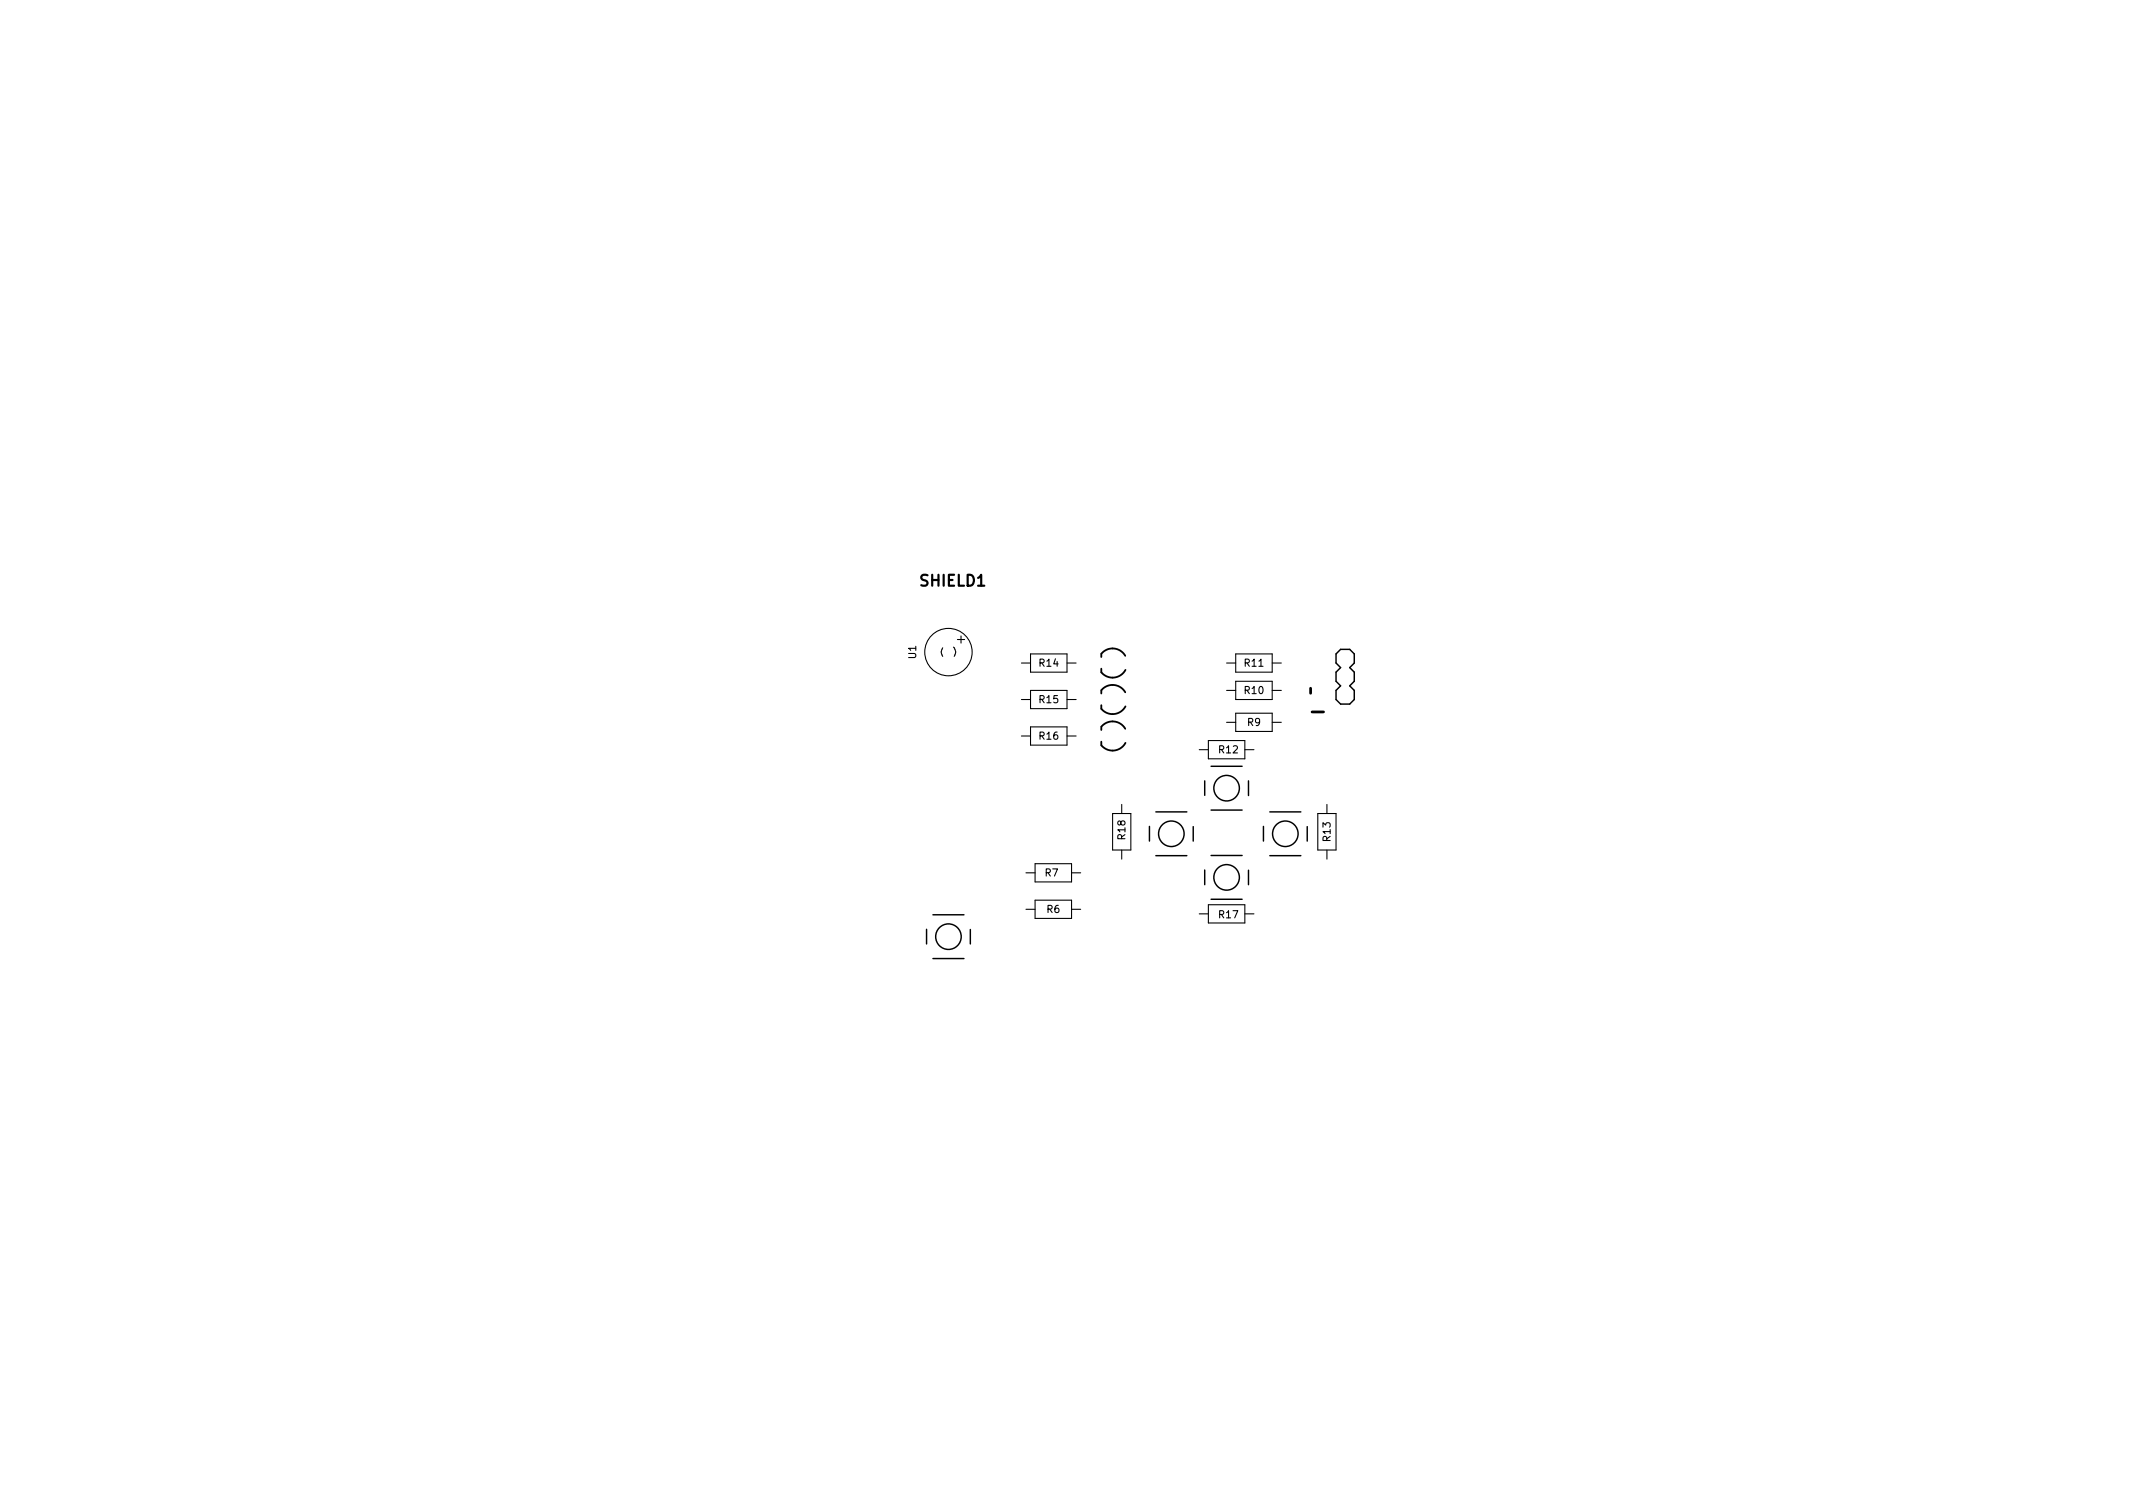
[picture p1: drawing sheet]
<svg xmlns="http://www.w3.org/2000/svg" width="297mm" height="210mm" viewBox="0 0 297 210" stroke-linecap="round" stroke-linejoin="round" font-family="sans-serif">
<defs><g id="words">
<text font-size="2.1" x="128.2" y="81.6">SHIELD1</text>
<g font-size="1.4">
<text x="127.6" y="91.7" transform="rotate(-90 127.6 91.7)">U1</text>
<text x="144.8" y="92.8">R14</text>
<text x="173.3" y="92.8">R11</text>
<text x="144.8" y="97.9">R15</text>
<text x="173.3" y="96.6">R10</text>
<text x="173.7" y="101.1">R9</text>
<text x="144.8" y="103">R16</text>
<text x="169.8" y="104.9">R12</text>
<text x="156.7" y="116.8" transform="rotate(-90 156.7 116.8)">R18</text>
<text x="185.3" y="117.1" transform="rotate(-90 185.3 117.1)">R13</text>
<text x="145.5" y="122">R7</text>
<text x="145.8" y="127.1">R6</text>
<text x="169.8" y="127.9">R17</text>
</g>
</g></defs>
<g fill="none" stroke="#000" stroke-width=".15">
<path d="M131.3 90.2a.98 .98 0 0 0 0 1.2M132.8 90.1l.1 .1a.98 .98 0 0 1 0 1.2M133.3 89h1M133.8 88.5v1M142.2 97.4h1.3M142.2 92.3h1.3M143.5 96.1h5.1v2.6h-5.1zM143.5 91.1h5.1v2.5h-5.1zM148.6 97.4h1.3M148.6 92.3h1.3M170.8 96.1h1.3M170.8 92.3h1.3"/>
<path d="M172.1 99.3h5.1v2.5h-5.1zM172.1 91.1h5.1v2.5h-5.1zM172.1 94.9h5.1v2.5h-5.1zM177.2 96.1h1.2M177.2 92.3h1.2M142.2 102.5h1.3M143.5 101.2h5.1v2.6h-5.1zM148.6 102.5h1.3M154.9 113.3h2.6v5.1h-2.6zM156.2 112v1.3M156.2 118.4v1.2M167 104.4h1.3"/>
<path d="M168.3 103.1h5.1v2.6h-5.1zM170.8 100.6h1.3M173.4 104.4h1.2M177.2 100.6h1.2M183.5 113.3h2.6v5.1h-2.6zM184.8 112v1.3M184.8 118.4v1.2M142.9 121.5h1.2M142.9 126.6h1.2M144.1 120.3h5.1v2.5h-5.1zM144.1 125.3h5.1v2.6h-5.1zM149.2 121.5h1.3"/>
<path d="M149.2 126.6h1.3M167 127.2h1.3M168.3 126h5.1v2.5h-5.1zM173.4 127.2h1.2"/>
<circle cx="132.1" cy="90.8" r="3.3"/>
</g>
<g fill="none" stroke="#000" stroke-width=".25">
<path d="M153.4 91v.5M153.4 93.1v.5M153.4 96.1v.5M153.4 98.2v.5M154.9 90.3a2.03 2.03 0 0 0-1.5 .7M154.9 95.4a2.03 2.03 0 0 0-1.5 .7M154.9 90.3h.1a2.03 2.03 0 0 1 1.7 1M154.9 95.4h.1a2.03 2.03 0 0 1 1.7 1M156.7 93.3a2.03 2.03 0 0 1-3.3 .3M156.7 98.4a2.03 2.03 0 0 1-3.3 .3M153.4 101.2v.4M153.4 103.3v.5"/>
<path d="M154.9 100.5a2.03 2.03 0 0 0-1.5 .7M154.9 100.5h.1a2.03 2.03 0 0 1 1.7 1M156.7 103.4a2.03 2.03 0 0 1-3.3 .4"/>
</g>
<path d="M182.5 95.8v.7M182.7 99.1h1.6" fill="none" stroke="#000" stroke-width=".38"/>
<g fill="none" stroke="#000" stroke-width=".2">
<path d="M186.1 91.1l.6-.7h1.3l.6 .7v1.2l-.6 .7 .6 .6v1.3l-.6 .6 .6 .6v1.3l-.6 .6h-1.3l-.6-.6v-1.3l.6-.6-.6-.6v-1.3l.6-.6-.6-.7zM160.1 115.1v2M161 113h4.3M161 119.1h4.3M166.2 115.1v2M167.8 108.7v2M168.7 112.8h4.3M168.7 106.7h4.3M168.7 119.1h4.3M173.9 108.7v2.1M175.9 115.1v2M176.8 113h4.4"/>
<path d="M176.8 119.1h4.4M182 115.1v2M129 129.4v2M129.9 127.4h4.3M129.9 133.5h4.3M135.1 129.4v2M167.8 121.1v2.1M168.7 125.2h4.3M173.9 121.2v2"/>
<circle cx="163.1" cy="116.1" r="1.78"/>
<circle cx="170.8" cy="109.7" r="1.78"/>
<circle cx="179" cy="116.1" r="1.78"/>
<circle cx="132.1" cy="130.4" r="1.78"/>
<circle cx="170.8" cy="122.2" r="1.78"/>
</g>
<use href="#words"/>
</svg>
